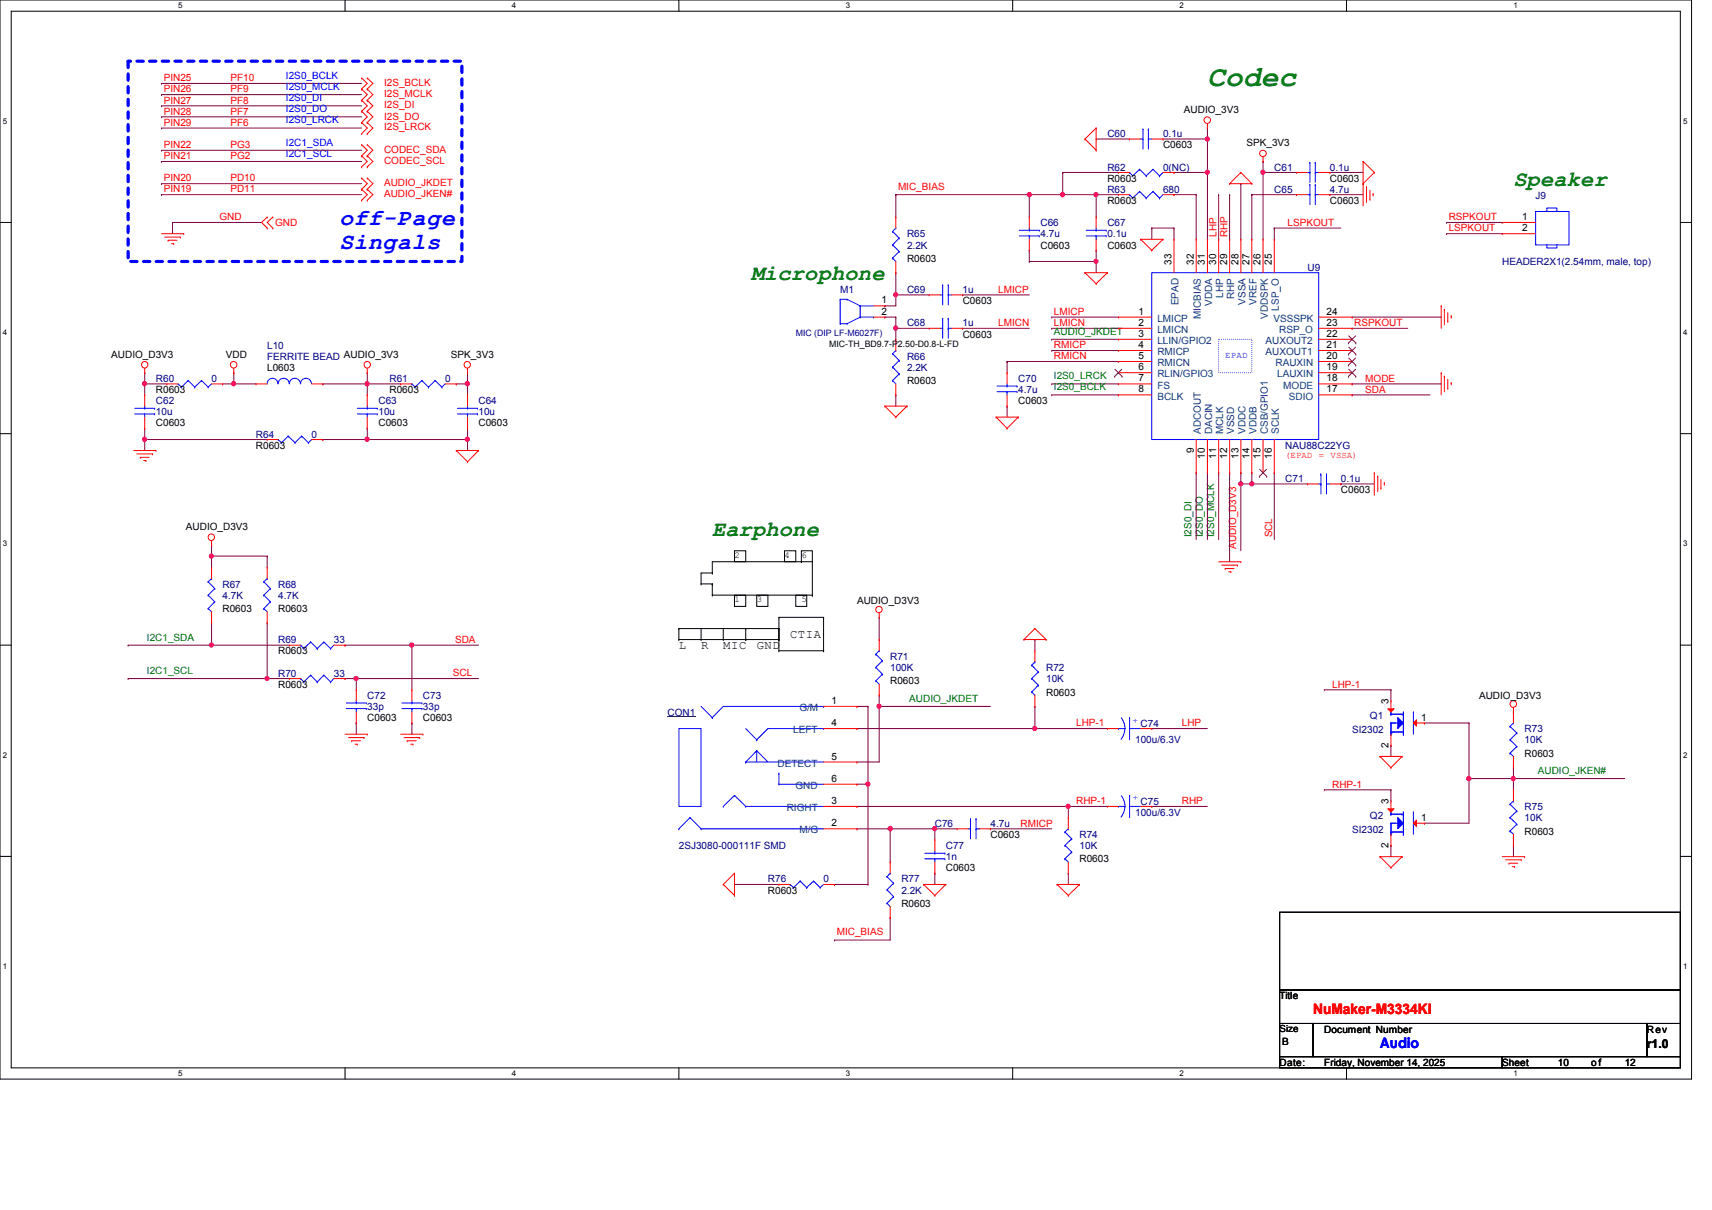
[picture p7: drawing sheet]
<svg xmlns="http://www.w3.org/2000/svg" width="297mm" height="210mm" viewBox="0 0 297 210" stroke-linecap="round" stroke-linejoin="round" font-family="sans-serif">
<defs><g id="words">
<text font-size="5.1" fill="#008000" x="209.5" y="14.9">Codec</text>
<g font-size="4" fill="#00f">
<text x="58.9" y="39.1">off-Page</text>
<text x="58.9" y="43.1">Singals</text>
</g>
<g font-size="3.8" fill="#008000">
<text x="262.6" y="32.2">Speaker</text>
<text x="130.3" y="48.6">Microphone</text>
<text x="123.6" y="93">Earphone</text>
</g>
<text font-size="2.5" fill="#f00" x="227.8" y="176.1">NuMaker-M3334KI</text>
<text font-size="2.5" fill="#00f" x="239.4" y="181.9">Audio</text>
<g font-size="2.1">
<text x="117.8" y="112.6">L</text>
<text x="121.6" y="112.6">R</text>
<text x="125.5" y="112.6">MIC</text>
<text x="131.3" y="112.6">GND</text>
<text x="137.1" y="110.7">CTIA</text>
<text x="285.7" y="181.9">r1.0</text>
</g>
<g font-size="1.7" fill="#f00">
<text x="28.4" y="14.1">PIN25</text>
<text x="28.4" y="16">PIN26</text>
<text x="28.4" y="18">PIN27</text>
<text x="40" y="14.1">PF10</text>
<text x="40" y="16">PF9</text>
<text x="40" y="18">PF8</text>
<text x="66.6" y="16.9">I2S_MCLK</text>
<text x="66.6" y="14.9">I2S_BCLK</text>
<text x="28.4" y="19.9">PIN28</text>
<text x="28.4" y="21.8">PIN29</text>
<text x="40" y="19.9">PF7</text>
<text x="40" y="21.8">PF6</text>
<text x="66.6" y="22.6">I2S_LRCK</text>
<text x="66.6" y="20.7">I2S_DO</text>
<text x="66.6" y="18.8">I2S_DI</text>
<text x="28.4" y="27.6">PIN21</text>
<text x="28.4" y="25.7">PIN22</text>
<text x="40" y="27.6">PG2</text>
<text x="40" y="25.7">PG3</text>
<text x="66.6" y="26.5">CODEC_SDA</text>
<text x="66.6" y="28.4">CODEC_SCL</text>
<text x="28.4" y="31.5">PIN20</text>
<text x="28.4" y="33.4">PIN19</text>
<text x="40" y="31.5">PD10</text>
<text x="40" y="33.4">PD11</text>
<text x="66.6" y="34.2">AUDIO_JKEN#</text>
<text x="66.6" y="32.3">AUDIO_JKDET</text>
<text x="155.8" y="33">MIC_BIAS</text>
<text x="38.1" y="38.2">GND</text>
<text x="47.7" y="39.3">GND</text>
<text x="211" y="41.1" transform="rotate(-90 211 41.1)">LHP</text>
<text x="212.9" y="41.1" transform="rotate(-90 212.9 41.1)">RHP</text>
<text x="223.4" y="39.2">LSPKOUT</text>
<text x="251.3" y="38.2">RSPKOUT</text>
<text x="251.3" y="40.2">LSPKOUT</text>
<text x="173.2" y="50.8">LMICP</text>
<text x="173.2" y="56.6">LMICN</text>
<text x="182.8" y="54.7">LMICP</text>
<text x="182.8" y="56.6">LMICN</text>
<text x="234.9" y="56.6">RSPKOUT</text>
<text x="182.8" y="60.5">RMICP</text>
<text x="182.8" y="62.4">RMICN</text>
<text x="236.9" y="68.2">SDA</text>
<text x="236.9" y="66.3">MODE</text>
<text x="214.5" y="95.2" transform="rotate(-90 214.5 95.2)">AUDIO_D3V3</text>
<text x="220.7" y="93.3" transform="rotate(-90 220.7 93.3)">SCL</text>
<text x="79" y="111.6">SDA</text>
<text x="78.6" y="117.4">SCL</text>
<text x="231.1" y="119.3">LHP-1</text>
<text x="186.7" y="126.1">LHP-1</text>
<text x="205" y="126.1">LHP</text>
<text x="231.1" y="136.7">RHP-1</text>
<text x="177" y="143.5">RMICP</text>
<text x="186.7" y="139.6">RHP-1</text>
<text x="205" y="139.6">RHP</text>
<text x="145.2" y="162.3">MIC_BIAS</text>
</g>
<g font-size="1.7" fill="#00f">
<text x="49.6" y="13.7">I2S0_BCLK</text>
<text x="49.6" y="15.6">I2S0_MCLK</text>
<text x="49.6" y="17.6">I2S0_DI</text>
<text x="49.6" y="19.5">I2S0_DO</text>
<text x="49.6" y="21.4">I2S0_LRCK</text>
<text x="49.6" y="27.2">I2C1_SCL</text>
<text x="49.6" y="25.3">I2C1_SDA</text>
</g>
<g font-size="1.7" fill="#000080">
<text x="192.1" y="23.8">C60</text>
<text x="201.8" y="23.8">0.1u</text>
<text x="192.1" y="29.6">R62</text>
<text x="201.8" y="29.6">0(NC)</text>
<text x="221.1" y="29.6">C61</text>
<text x="230.7" y="29.6">0.1u</text>
<text x="192.1" y="33.5">R63</text>
<text x="201.8" y="33.5">680</text>
<text x="221.1" y="33.5">C65</text>
<text x="230.7" y="33.5">4.7u</text>
<text x="266.4" y="34.5">J9</text>
<text x="157.4" y="41.2">R65</text>
<text x="180.5" y="39.3">C66</text>
<text x="180.5" y="41.2">4.7u</text>
<text x="192.1" y="39.3">C67</text>
<text x="192.1" y="41.2">0.1u</text>
<text x="157.4" y="43.1">2.2K</text>
<text x="226.8" y="47">U9</text>
<text x="260.6" y="46">HEADER2X1(2.54mm, male, top)</text>
<text x="145.8" y="50.8">M1</text>
<text x="157.4" y="50.8">C69</text>
<text x="167" y="50.8">1u</text>
<text x="157.4" y="56.6">C68</text>
<text x="167" y="56.6">1u</text>
<text x="46.4" y="60.5">L10</text>
<text x="46.4" y="62.4">FERRITE BEAD AUDIO_3V3</text>
<text x="157.4" y="62.4">R66</text>
<text x="157.4" y="64.3">2.2K</text>
<text x="27.1" y="66.3">R60</text>
<text x="27.1" y="70.1">C62</text>
<text x="36.7" y="66.3">0</text>
<text x="65.7" y="70.1">C63</text>
<text x="67.6" y="66.3">R61</text>
<text x="77.2" y="66.3">0</text>
<text x="83" y="70.1">C64</text>
<text x="176.7" y="66.3">C70</text>
<text x="176.7" y="68.2">4.7u</text>
<text x="27.1" y="72.1">10u</text>
<text x="44.4" y="75.9">R64</text>
<text x="54.1" y="75.9">0</text>
<text x="65.7" y="72.1">10u</text>
<text x="83" y="72.1">10u</text>
<text x="223" y="77.9">NAU88C22YG</text>
<text x="223" y="83.7">C71</text>
<text x="232.6" y="83.7">0.1u</text>
<text x="38.6" y="102">R67</text>
<text x="38.6" y="103.9">4.7K</text>
<text x="48.3" y="102">R68</text>
<text x="48.3" y="103.9">4.7K</text>
<text x="48.3" y="111.7">R69</text>
<text x="57.9" y="111.7">33</text>
<text x="48.3" y="117.4">R70</text>
<text x="57.9" y="117.4">33</text>
<text x="154.4" y="114.6">R71</text>
<text x="154.4" y="116.5">100K</text>
<text x="181.5" y="116.5">R72</text>
<text x="181.5" y="118.4">10K</text>
<text x="63.7" y="121.3">C72</text>
<text x="63.7" y="123.2">33p</text>
<text x="73.4" y="121.3">C73</text>
<text x="73.4" y="123.2">33p</text>
<text x="115.8" y="124.2">CON1</text>
<text x="237.7" y="124.8">Q1</text>
<text x="196.9" y="129">100u/6.3V</text>
<text x="197.9" y="126.2">C74</text>
<text x="234.6" y="127.3">SI2302</text>
<text x="264.5" y="127.1">R73</text>
<text x="264.5" y="129">10K</text>
<text x="162.2" y="143.5">C76</text>
<text x="171.8" y="143.5">4.7u</text>
<text x="196.9" y="141.6">100u/6.3V</text>
<text x="197.9" y="139.7">C75</text>
<text x="237.7" y="142.2">Q2</text>
<text x="264.5" y="140.6">R75</text>
<text x="264.5" y="142.5">10K</text>
<text x="117.8" y="147.4">2SJ3080-000111F SMD</text>
<text x="164.1" y="147.4">C77</text>
<text x="164.1" y="149.3">1n</text>
<text x="187.3" y="145.5">R74</text>
<text x="187.3" y="147.4">10K</text>
<text x="234.6" y="144.7">SI2302</text>
<text x="133.2" y="153.2">R76</text>
<text x="142.9" y="153.2">0</text>
<text x="156.4" y="153.2">R77</text>
<text x="156.4" y="155.1">2.2K</text>
</g>
<g font-size="1.7">
<text x="205.4" y="19.6">AUDIO_3V3</text>
<text x="201.8" y="25.7">C0603</text>
<text x="216.2" y="25.4">SPK_3V3</text>
<text x="192.1" y="31.5">R0603</text>
<text x="192.1" y="35.4">R0603</text>
<text x="230.7" y="31.5">C0603</text>
<text x="230.7" y="35.4">C0603</text>
<text x="264.1" y="38.2">1</text>
<text x="264.1" y="40.1">2</text>
<text x="157.4" y="45.5">R0603</text>
<text x="180.5" y="43.1">C0603</text>
<text x="192.1" y="43.1">C0603</text>
<text x="203.2" y="46" transform="rotate(-90 203.2 46)">33</text>
<text x="207.1" y="46" transform="rotate(-90 207.1 46)">32</text>
<text x="209" y="46" transform="rotate(-90 209 46)">31</text>
<text x="211" y="46" transform="rotate(-90 211 46)">30</text>
<text x="212.9" y="46" transform="rotate(-90 212.9 46)">29</text>
<text x="214.8" y="46" transform="rotate(-90 214.8 46)">28</text>
<text x="216.7" y="46" transform="rotate(-90 216.7 46)">27</text>
<text x="218.7" y="46" transform="rotate(-90 218.7 46)">26</text>
<text x="220.6" y="46" transform="rotate(-90 220.6 46)">25</text>
<text x="152.9" y="52.7">1</text>
<text x="167" y="52.8">C0603</text>
<text x="152.9" y="54.6">2</text>
<text x="167" y="58.6">C0603</text>
<text x="197.5" y="54.6">1</text>
<text x="197.5" y="56.6">2</text>
<text x="197.5" y="58.5">3</text>
<text x="230.1" y="58.5">22</text>
<text x="230.1" y="56.6">23</text>
<text x="230.1" y="54.6">24</text>
<text x="19.3" y="62.1">AUDIO_D3V3</text>
<text x="39.2" y="62.1">VDD</text>
<text x="46.4" y="64.3">L0603</text>
<text x="78.2" y="62.1">SPK_3V3</text>
<text x="197.5" y="60.4">4</text>
<text x="197.5" y="62.3">5</text>
<text x="197.5" y="64.3">6</text>
<text x="230.1" y="64.3">19</text>
<text x="230.1" y="62.3">20</text>
<text x="230.1" y="60.4">21</text>
<text x="27.1" y="68.2">R0603</text>
<text x="67.6" y="68.2">R0603</text>
<text x="157.4" y="66.7">R0603</text>
<text x="176.7" y="70.1">C0603</text>
<text x="197.5" y="66.2">7</text>
<text x="197.5" y="68.1">8</text>
<text x="230.1" y="68.1">17</text>
<text x="230.1" y="66.2">18</text>
<text x="27.1" y="74">C0603</text>
<text x="44.4" y="77.9">R0603</text>
<text x="65.7" y="74">C0603</text>
<text x="83" y="74">C0603</text>
<text x="207.1" y="78.6" transform="rotate(-90 207.1 78.6)">9</text>
<text x="209" y="79.6" transform="rotate(-90 209 79.6)">10</text>
<text x="211" y="79.6" transform="rotate(-90 211 79.6)">11</text>
<text x="212.9" y="79.6" transform="rotate(-90 212.9 79.6)">12</text>
<text x="214.8" y="79.6" transform="rotate(-90 214.8 79.6)">13</text>
<text x="216.7" y="79.6" transform="rotate(-90 216.7 79.6)">14</text>
<text x="218.7" y="79.6" transform="rotate(-90 218.7 79.6)">15</text>
<text x="220.6" y="79.6" transform="rotate(-90 220.6 79.6)">16</text>
<text x="232.6" y="85.6">C0603</text>
<text x="32.3" y="91.9">AUDIO_D3V3</text>
<text x="38.6" y="106.3">R0603</text>
<text x="48.3" y="106.3">R0603</text>
<text x="148.7" y="104.9">AUDIO_D3V3</text>
<text x="48.3" y="113.6">R0603</text>
<text x="48.3" y="119.4">R0603</text>
<text x="154.4" y="118.8">R0603</text>
<text x="63.7" y="125.2">C0603</text>
<text x="73.4" y="125.2">C0603</text>
<text x="144.2" y="122.2">1</text>
<text x="181.5" y="120.7">R0603</text>
<text x="240.9" y="122.2" transform="rotate(-90 240.9 122.2)">3</text>
<text x="246.5" y="125.1">1</text>
<text x="256.6" y="121.3">AUDIO_D3V3</text>
<text x="144.2" y="131.8">5</text>
<text x="144.2" y="126">4</text>
<text x="240.9" y="129.8" transform="rotate(-90 240.9 129.8)">2</text>
<text x="264.5" y="131.4">R0603</text>
<text x="144.2" y="135.7">6</text>
<text x="144.2" y="139.5">3</text>
<text x="144.2" y="143.4">2</text>
<text x="240.9" y="139.6" transform="rotate(-90 240.9 139.6)">3</text>
<text x="246.5" y="142.5">1</text>
<text x="171.8" y="145.5">C0603</text>
<text x="187.3" y="149.7">R0603</text>
<text x="240.9" y="147.1" transform="rotate(-90 240.9 147.1)">2</text>
<text x="264.5" y="144.9">R0603</text>
<text x="133.2" y="155.1">R0603</text>
<text x="164.1" y="151.2">C0603</text>
<text x="156.4" y="157.4">R0603</text>
<text x="222" y="173.4">Title</text>
<text x="222" y="179.2">Size</text>
<text x="229.7" y="179.2">Document Number</text>
<text x="285.7" y="179.2">Rev</text>
<text x="222" y="185">Date:</text>
<text x="222.4" y="181.4">B</text>
<text x="229.7" y="185">Friday, November 14, 2025</text>
<text x="260.6" y="185">Sheet</text>
<text x="270.3" y="185">10</text>
<text x="276.1" y="185">of</text>
<text x="281.9" y="185">12</text>
</g>
<g font-size="1.7" fill="#004080">
<text x="204.5" y="53" transform="rotate(-90 204.5 53)">EPAD</text>
<text x="210.3" y="53" transform="rotate(-90 210.3 53)">VDDA</text>
<text x="212.2" y="51.6" transform="rotate(-90 212.2 51.6)">LHP</text>
<text x="214.1" y="51.9" transform="rotate(-90 214.1 51.9)">RHP</text>
<text x="216.1" y="52.9" transform="rotate(-90 216.1 52.9)">VSSA</text>
<text x="218" y="52.9" transform="rotate(-90 218 52.9)">VREF</text>
<text x="221.9" y="53.9" transform="rotate(-90 221.9 53.9)">LSP_O</text>
<text x="200.8" y="55.8">LMICP</text>
<text x="200.8" y="57.8">LMICN</text>
<text x="200.8" y="59.7">LLIN/GPIO2</text>
<text x="208.3" y="55.3" transform="rotate(-90 208.3 55.3)">MICBIAS</text>
<text x="219.5" y="59.7">AUXOUT2</text>
<text x="219.9" y="55.3" transform="rotate(-90 219.9 55.3)">VDDSPK</text>
<text x="220.9" y="55.8">VSSSPK</text>
<text x="221.9" y="57.8">RSP_O</text>
<text x="200.8" y="61.6">RMICP</text>
<text x="200.8" y="63.5">RMICN</text>
<text x="200.8" y="65.5">RLIN/GPIO3</text>
<text x="219.5" y="61.6">AUXOUT1</text>
<text x="221.3" y="63.5">RAUXIN</text>
<text x="221.6" y="65.5">LAUXIN</text>
<text x="200.8" y="67.4">FS</text>
<text x="200.8" y="69.3">BCLK</text>
<text x="222.6" y="67.4">MODE</text>
<text x="223.6" y="69.3">SDIO</text>
<text x="208.3" y="75.3" transform="rotate(-90 208.3 75.3)">ADCOUT</text>
<text x="210.3" y="75.3" transform="rotate(-90 210.3 75.3)">DACIN</text>
<text x="212.2" y="75.3" transform="rotate(-90 212.2 75.3)">MCLK</text>
<text x="214.1" y="75.3" transform="rotate(-90 214.1 75.3)">VSSD</text>
<text x="216.1" y="75.3" transform="rotate(-90 216.1 75.3)">VDDC</text>
<text x="218" y="75.3" transform="rotate(-90 218 75.3)">VDDB</text>
<text x="219.9" y="75.3" transform="rotate(-90 219.9 75.3)">CSB/GPIO1</text>
<text x="221.9" y="75.3" transform="rotate(-90 221.9 75.3)">SCLK</text>
<text x="138.7" y="123.4">G/M</text>
<text x="137.6" y="127.3">LEFT</text>
<text x="134.9" y="133.1">DETECT</text>
<text x="138" y="136.9">GND</text>
<text x="136.5" y="140.8">RIGHT</text>
<text x="138.7" y="144.7">M/G</text>
</g>
<g font-size="1.7" fill="#008000">
<text x="182.8" y="58.1">AUDIO_JKDET</text>
<text x="182.8" y="65.8">I2S0_LRCK</text>
<text x="182.8" y="67.7">I2S0_BCLK</text>
<text x="206.7" y="93.3" transform="rotate(-90 206.7 93.3)">I2S0_DI</text>
<text x="208.7" y="93.3" transform="rotate(-90 208.7 93.3)">I2S0_DO</text>
<text x="210.6" y="93.3" transform="rotate(-90 210.6 93.3)">I2S0_MCLK</text>
<text x="25.5" y="111.2">I2C1_SDA</text>
<text x="25.5" y="117">I2C1_SCL</text>
<text x="157.7" y="121.8">AUDIO_JKDET</text>
<text x="266.8" y="134.3">AUDIO_JKEN#</text>
</g>
<g font-size="1.6" fill="#00f">
<text x="212.6" y="62.1">EPAD</text>
<text x="196.5" y="124.5" transform="rotate(90 196.5 124.5)">+</text>
<text x="196.5" y="138" transform="rotate(90 196.5 138)">+</text>
</g>
<g font-size="1.6" fill="#f00">
<text x="223" y="79.4">(EPAD</text>
<text x="228.8" y="79.4">=</text>
<text x="230.8" y="79.4">VSSA)</text>
</g>
<g font-size="1.6">
<text x="127.4" y="96.8">2</text>
<text x="136.1" y="96.8">4</text>
<text x="139" y="96.8">6</text>
<text x="127.4" y="104.5">1</text>
<text x="131.3" y="104.5">3</text>
<text x="139" y="104.5">5</text>
</g>
<text font-size="1.5" fill="#000080" x="138" y="58.4">MIC (DIP LF-M6027F)</text>
<text font-size="1.5" x="143.8" y="60.3">MIC-TH_BD9.7-P2.50-D0.8-L-FD</text>
<g font-size="1.4">
<text x="30.9" y="1.4">5</text>
<text x="88.8" y="1.4">4</text>
<text x="146.7" y="1.4">3</text>
<text x="204.6" y="1.4">2</text>
<text x="262.6" y="1.4">1</text>
<text x=".5" y="21.5">5</text>
<text x="292" y="21.5">5</text>
<text x=".5" y="58.2">4</text>
<text x="292" y="58.2">4</text>
<text x=".5" y="94.8">3</text>
<text x="292" y="94.8">3</text>
<text x=".5" y="131.5">2</text>
<text x="292" y="131.5">2</text>
<text x=".5" y="168.2">1</text>
<text x="292" y="168.2">1</text>
<text x="30.9" y="186.8">5</text>
<text x="88.8" y="186.8">4</text>
<text x="146.7" y="186.8">3</text>
<text x="204.6" y="186.8">2</text>
<text x="262.6" y="186.8">1</text>
</g>
</g></defs>
<path d="M0 0h293.5v187.3h-293.5zM1.9 1.9h289.6v183.4h-289.6z" fill="none" stroke="#000" stroke-width=".17"/>
<g fill="#fff">
<path d="M30.9 .2h.8v1.5h-.8z"/>
<path d="M30.9 185.5h.8v1.6h-.8z"/>
</g>
<path d="M59.9 0v1.9M59.9 185.3v2" fill="none" stroke="#000" stroke-width=".17"/>
<g fill="#fff">
<path d="M88.8 .2h.8v1.5h-.8z"/>
<path d="M88.8 185.5h.8v1.6h-.8z"/>
</g>
<path d="M117.8 0v1.9M117.8 185.3v2" fill="none" stroke="#000" stroke-width=".17"/>
<g fill="#fff">
<path d="M146.7 .2h.8v1.5h-.8z"/>
<path d="M146.7 185.5h.8v1.6h-.8z"/>
</g>
<path d="M175.7 0v1.9M175.7 185.3v2" fill="none" stroke="#000" stroke-width=".17"/>
<g fill="#fff">
<path d="M204.6 .2h.8v1.5h-.8z"/>
<path d="M204.6 185.5h.8v1.6h-.8z"/>
</g>
<path d="M233.6 0v1.9M233.6 185.3v2" fill="none" stroke="#000" stroke-width=".17"/>
<g fill="#fff">
<path d="M262.6 .2h.7v1.5h-.7z"/>
<path d="M262.6 185.5h.7v1.6h-.7z"/>
<path d="M.5 20.3h.8v1.5h-.8z"/>
<path d="M292 20.3h.8v1.5h-.8z"/>
<path d="M.5 56.9h.8v1.6h-.8z"/>
<path d="M292 56.9h.8v1.6h-.8z"/>
</g>
<path d="M0 38.6h1.9M291.5 38.6h2" fill="none" stroke="#000" stroke-width=".17"/>
<g fill="#fff">
<path d="M.5 93.6h.8v1.5h-.8z"/>
<path d="M292 93.6h.8v1.5h-.8z"/>
</g>
<path d="M0 75.3h1.9M291.5 75.3h2" fill="none" stroke="#000" stroke-width=".17"/>
<g fill="#fff">
<path d="M.5 130.3h.8v1.5h-.8z"/>
<path d="M292 130.3h.8v1.5h-.8z"/>
</g>
<path d="M0 112h1.9M291.5 112h2" fill="none" stroke="#000" stroke-width=".17"/>
<g fill="#fff">
<path d="M.5 167h.8v1.5h-.8z"/>
<path d="M292 167h.8v1.5h-.8z"/>
</g>
<g fill="none" stroke="#000" stroke-width=".17">
<path d="M123.6 99.4h.1M123.6 99.4h-2v1.9M127.4 95.6h2v1.9h-2zM136.1 95.6h1.9v1.9h-1.9zM139 95.6h1.9v1.9h-1.9zM139 97.5h.1M139 97.5h-15.4v1.9M140.9 97.5v5.8M117.8 109.1h.1M117.8 111h.1M117.8 109.1h17.3M117.8 109.1v1.9"/>
<path d="M117.8 111h17.3M121.6 111h.1M121.6 101.3h.1M121.6 101.3h2M121.6 109.1v1.9M123.6 101.3h.1M123.6 103.3h.1M123.6 103.3h17.3M123.6 101.3v2M125.5 111h.1M125.5 109.1v1.9M127.4 103.3h2v1.9h-2z"/>
<path d="M129.4 111h.1M129.4 109.1h.1M129.4 109.1v1.9M131.3 103.3h1.9v1.9h-1.9zM135.1 109.1h.1M135.1 111h.1M135.1 112.9h.1M135.1 107.1h.1M135.1 107.1v5.8M135.1 107.1h7.8M135.1 112.9h7.8M138 103.3h2v1.9h-2z"/>
<path d="M140.9 103.3h.1M142.9 107.1h.1M142.9 112.9h.1M142.9 107.1v5.8M0 148.6h1.9M291.5 148.6h2"/>
</g>
<path d="M22.2 10.6h57.9v34.8h-57.9z" fill="none" stroke="#00f" stroke-width=".55" stroke-dasharray="1.1 1.1"/>
<path d="M201.8 24.1h.1M201.8 24.1h7.7M209.5 29.9h.1M209.5 24.1h.1M209.5 24.1v17.4" fill="none" stroke="#800040" stroke-width=".17"/>
<circle cx="209.4" cy="29.9" r=".37" fill="#f0f"/>
<circle cx="209.4" cy="29.9" r=".37" fill="none" stroke="#f0f" stroke-width=".17"/>
<circle cx="209.4" cy="24.1" r=".38" fill="#f0f"/>
<circle cx="209.4" cy="24.1" r=".38" fill="none" stroke="#f0f" stroke-width=".17"/>
<path d="M190.2 24.1h.1M190.2 24.1h5.8M215.3 84h.1M215.3 84h1.9M215.3 84v11.6" fill="none" stroke="#800040" stroke-width=".17"/>
<circle cx="215.2" cy="84" r=".37" fill="#f0f"/>
<circle cx="215.2" cy="84" r=".37" fill="none" stroke="#f0f" stroke-width=".17"/>
<path d="M217.2 84h.1M217.2 84h9.6" fill="none" stroke="#800040" stroke-width=".17"/>
<circle cx="217.2" cy="84" r=".37" fill="#f0f"/>
<circle cx="217.2" cy="84" r=".37" fill="none" stroke="#f0f" stroke-width=".17"/>
<path d="M219.1 29.9h.1M219.1 29.9v11.6M219.1 29.9h5.8M221.1 39.6h.1M221.1 39.6h11.5M221.1 39.6v1.9M232.6 84h.1M232.6 84h5.8" fill="none" stroke="#800040" stroke-width=".17"/>
<circle cx="219.1" cy="29.9" r=".37" fill="#f0f"/>
<circle cx="219.1" cy="29.9" r=".37" fill="none" stroke="#f0f" stroke-width=".17"/>
<g fill="none" stroke="#800040" stroke-width=".17">
<path d="M217.2 33.8h.1M217.2 33.8h7.7M217.2 33.8v7.7M230.7 29.9h.1M230.7 33.8h.1M230.7 29.9h5.8M230.7 33.8h5.8M178.6 43.4h.1M178.6 45.4h.1M178.6 43.4v2M178.6 45.4h11.6M190.2 45.4h.1"/>
<path d="M190.2 45.4v1.9M152.5 107.1h.1M152.5 107.1v3.9M154.4 159.3h.1M154.4 159.3v3.9M171.8 143.8h.1M171.8 143.8h10.7"/>
</g>
<circle cx="190.1" cy="45.4" r=".37" fill="#f0f"/>
<circle cx="190.1" cy="45.4" r=".37" fill="none" stroke="#f0f" stroke-width=".17"/>
<path d="M190.2 43.4h.1M190.2 43.4v2M182.5 60.8h.1M182.5 60.8h11.5M179.5 126.4h.1M179.5 126.4h12.6" fill="none" stroke="#800040" stroke-width=".17"/>
<circle cx="179.5" cy="126.4" r=".37" fill="#f0f"/>
<circle cx="179.5" cy="126.4" r=".37" fill="none" stroke="#f0f" stroke-width=".17"/>
<path d="M178.6 33.8h.1M178.6 33.8v3.9M185.3 140h.1M185.3 140h6.8" fill="none" stroke="#800040" stroke-width=".17"/>
<circle cx="178.6" cy="33.8" r=".38" fill="#f0f"/>
<circle cx="178.6" cy="33.8" r=".38" fill="none" stroke="#f0f" stroke-width=".17"/>
<path d="M155.4 57h.1M155.4 57h5.8M182.5 55h.1M182.5 55h11.5M234.6 57h.1M234.6 57h9.6M174.7 62.7h.1M174.7 62.7h19.3M234.6 68.5h.1M234.6 68.5h13.5" fill="none" stroke="#800040" stroke-width=".17"/>
<circle cx="155.4" cy="56.9" r=".38" fill="#f0f"/>
<circle cx="155.4" cy="56.9" r=".38" fill="none" stroke="#f0f" stroke-width=".17"/>
<g fill="none" stroke="#800040" stroke-width=".17">
<path d="M178.6 33.8h.1M178.6 33.8h5.8M190.2 33.8h.1M190.2 33.8v3.9M190.2 33.8h3.8M199.8 39.6h.1M199.8 39.6h3.9M199.8 39.6v1.9M203.7 39.6h.1M203.7 33.8h.1M203.7 39.6v1.9M203.7 33.8h3.8"/>
<path d="M207.5 33.8h.1M207.5 33.8v7.7M209.5 22.2h.1M209.5 22.2v1.9M219.1 28h.1M219.1 28v1.9M251 38.6h.1M251 38.6h9.6M153.5 53.1h.1M153.5 55h.1M153.5 55h1.9M155.4 51.2h.1"/>
<path d="M155.4 55h.1M155.4 47.3h.1M155.4 51.2h5.8M155.4 47.3v5.8h-1.9M155.4 55v2M167 51.2h.1M167 57h.1M167 51.2h11.6M167 57h11.6M182.5 57h.1M182.5 57h11.5M234.6 55h.1"/>
<path d="M234.6 55h15.4M251 40.6h.1M251 40.6h9.6M155.4 68.5h.1M155.4 68.5v2M182.5 66.6h.1M182.5 68.5h.1M182.5 66.6h11.5M182.5 68.5h11.5M234.6 66.6h.1M234.6 66.6h15.4M211.4 82h.1"/>
<path d="M211.4 82v11.6M213.3 82h.1M213.3 82v15.5M215.3 82h.1M215.3 82v2M217.2 82h.1M217.2 82v2M221.1 82h.1M221.1 82v11.6"/>
</g>
<circle cx="155.4" cy="51.2" r=".37" fill="#f0f"/>
<circle cx="155.4" cy="51.2" r=".37" fill="none" stroke="#f0f" stroke-width=".17"/>
<g fill="none" stroke="#800040" stroke-width=".17">
<path d="M155.4 33.8h.1M155.4 33.8h23.2M155.4 33.8v3.9M211.4 33.8h.1M211.4 33.8v7.7M213.3 33.8h.1M213.3 33.8v7.7M215.3 31.9h.1M215.3 31.9v9.6M182.5 58.9h.1M182.5 58.9h11.5M207.5 82h.1"/>
<path d="M207.5 82v11.6M209.5 82h.1M209.5 82v11.6M148.7 126.4h.1M148.7 126.4h30.8M154.4 143.8h.1M154.4 143.8h7.8"/>
</g>
<circle cx="162.1" cy="143.8" r=".38" fill="#f0f"/>
<circle cx="162.1" cy="143.8" r=".38" fill="none" stroke="#f0f" stroke-width=".17"/>
<circle cx="154.4" cy="143.8" r=".38" fill="#f0f"/>
<circle cx="154.4" cy="143.8" r=".38" fill="none" stroke="#f0f" stroke-width=".17"/>
<path d="M148.7 140h.1M148.7 140h36.6" fill="none" stroke="#800040" stroke-width=".17"/>
<circle cx="185.3" cy="139.9" r=".38" fill="#f0f"/>
<circle cx="185.3" cy="139.9" r=".38" fill="none" stroke="#f0f" stroke-width=".17"/>
<path d="M150.6 136.1v17.4M152.5 122.6h.1M152.5 122.6v9.6M152.5 122.6h19.3M150.6 153.5h.1" fill="none" stroke="#800040" stroke-width=".17"/>
<circle cx="150.5" cy="136.1" r=".37" fill="#f0f"/>
<circle cx="150.5" cy="136.1" r=".37" fill="none" stroke="#f0f" stroke-width=".17"/>
<path d="M152.5 120.6h.1M152.5 120.6v2M148.7 143.8h.1M148.7 143.8h5.7" fill="none" stroke="#800040" stroke-width=".17"/>
<circle cx="152.5" cy="122.6" r=".37" fill="#f0f"/>
<circle cx="152.5" cy="122.6" r=".37" fill="none" stroke="#f0f" stroke-width=".17"/>
<g fill="none" stroke="#800040" stroke-width=".17">
<path d="M28 14.5h.1M28 16.4h.1M28 18.4h.1M28 14.5h34.7M28 16.4h34.7M28 18.4h34.7M28 20.3h.1M28 22.2h.1M28 31.9h.1M28 33.8h.1M28 28h.1M28 26.1h.1"/>
<path d="M28 20.3h34.7M28 22.2h34.7M28 31.9h34.7M28 33.8h34.7M28 28h34.7M28 26.1h34.7M184.4 29.9h.1M184.4 33.8h.1M184.4 29.9h9.6M184.4 29.9v3.9M184.4 33.8h5.8M203.7 29.9h.1"/>
<path d="M203.7 29.9h5.8M155.4 57h.1M155.4 57v1.9M174.7 62.7h.1M174.7 70.5h.1M174.7 62.7v2M174.7 70.5v1.9M179.5 111h.1M179.5 111v1.9M148.7 132.2h.1M148.7 136.1h.1M148.7 122.6h.1"/>
<path d="M148.7 132.2h3.8M148.7 122.6h1.9M150.6 122.6h.1M150.6 122.6v13.5h-1.9M179.5 122.6h.1M179.5 122.6v3.8M185.3 140h.1M185.3 140v1.9M199.8 126.4h.1M199.8 140h.1M199.8 126.4h9.7M199.8 140h9.7"/>
<path d="M127.4 153.5h.1M127.4 153.5h7.7M144.8 153.5h.1M144.8 153.5h5.8M154.4 143.8h.1M154.4 143.8v5.8M162.2 143.8h.1M162.2 151.6h.1M162.2 143.8v2M162.2 151.6v1.9M162.2 143.8h3.8M185.3 151.6h.1"/>
<path d="M185.3 151.6v1.9M144.8 163.2h.1M144.8 163.2h9.6"/>
</g>
<circle cx="190.1" cy="33.8" r=".38" fill="#f0f"/>
<circle cx="190.1" cy="33.8" r=".38" fill="none" stroke="#f0f" stroke-width=".17"/>
<circle cx="184.3" cy="33.8" r=".38" fill="#f0f"/>
<circle cx="184.3" cy="33.8" r=".38" fill="none" stroke="#f0f" stroke-width=".17"/>
<path d="M29.9 38.6h.1M29.9 38.6v2M29.9 38.6h15.5M25.1 76.3h.1M25.1 76.3h21.3M56 76.3h.1M56 76.3h7.7M46.4 96.5h.1M46.4 96.5v2" fill="none" stroke="#800040" stroke-width=".17"/>
<circle cx="25.1" cy="76.2" r=".38" fill="#f0f"/>
<circle cx="25.1" cy="76.2" r=".38" fill="none" stroke="#f0f" stroke-width=".17"/>
<path d="M25.1 64.7h.1M25.1 66.6h.1M25.1 66.6h3.9M25.1 64.7v1.9M63.7 66.6h.1M63.7 66.6h5.8" fill="none" stroke="#800040" stroke-width=".17"/>
<circle cx="25.1" cy="66.6" r=".38" fill="#f0f"/>
<circle cx="25.1" cy="66.6" r=".38" fill="none" stroke="#f0f" stroke-width=".17"/>
<path d="M25.1 74.3h.1M25.1 66.6h.1M25.1 66.6v1.9M25.1 74.3v2M38.6 66.6h.1M38.6 66.6h2M63.7 64.7h.1M63.7 76.3h.1M63.7 64.7v1.9M63.7 76.3h17.4" fill="none" stroke="#800040" stroke-width=".17"/>
<circle cx="81.1" cy="76.2" r=".38" fill="#f0f"/>
<circle cx="81.1" cy="76.2" r=".38" fill="none" stroke="#f0f" stroke-width=".17"/>
<circle cx="63.7" cy="76.2" r=".38" fill="#f0f"/>
<circle cx="63.7" cy="76.2" r=".38" fill="none" stroke="#f0f" stroke-width=".17"/>
<path d="M36.7 96.5h.1M36.7 94.6h.1M36.7 96.5h9.7M36.7 94.6v1.9M46.4 117.8h.1M46.4 117.8h3.8" fill="none" stroke="#800040" stroke-width=".17"/>
<circle cx="36.7" cy="96.5" r=".38" fill="#f0f"/>
<circle cx="36.7" cy="96.5" r=".38" fill="none" stroke="#f0f" stroke-width=".17"/>
<path d="M63.7 66.6h.1M63.7 66.6v1.9M36.7 96.5h.1M36.7 96.5v2" fill="none" stroke="#800040" stroke-width=".17"/>
<circle cx="63.7" cy="66.6" r=".38" fill="#f0f"/>
<circle cx="63.7" cy="66.6" r=".38" fill="none" stroke="#f0f" stroke-width=".17"/>
<path d="M79.2 66.6h.1M81.1 64.7h.1M81.1 64.7v1.9h-1.9" fill="none" stroke="#800040" stroke-width=".17"/>
<circle cx="81.1" cy="66.6" r=".38" fill="#f0f"/>
<circle cx="81.1" cy="66.6" r=".38" fill="none" stroke="#f0f" stroke-width=".17"/>
<path d="M63.7 74.3h.1M63.7 74.3v2M81.1 74.3h.1M81.1 66.6h.1M81.1 66.6v1.9M81.1 74.3v2M36.7 112h.1M36.7 112h13.5M59.9 112h.1M59.9 112h11.6M71.5 112h.1M71.5 112v7.7" fill="none" stroke="#800040" stroke-width=".17"/>
<circle cx="36.7" cy="111.9" r=".37" fill="#f0f"/>
<circle cx="36.7" cy="111.9" r=".37" fill="none" stroke="#f0f" stroke-width=".17"/>
<path d="M61.8 117.8h.1M61.8 117.8h21.2" fill="none" stroke="#800040" stroke-width=".17"/>
<circle cx="61.8" cy="117.7" r=".37" fill="#f0f"/>
<circle cx="61.8" cy="117.7" r=".37" fill="none" stroke="#f0f" stroke-width=".17"/>
<path d="M71.5 112h.1M71.5 112h11.5" fill="none" stroke="#800040" stroke-width=".17"/>
<circle cx="71.4" cy="111.9" r=".37" fill="#f0f"/>
<circle cx="71.4" cy="111.9" r=".37" fill="none" stroke="#f0f" stroke-width=".17"/>
<g fill="none" stroke="#800040" stroke-width=".17">
<path d="M25.1 76.3h.1M25.1 76.3v1.9M40.6 66.6h.1M40.6 66.6h3.8M56 66.6h.1M56 66.6h7.7M81.1 76.3h.1M81.1 76.3v1.9M36.7 108.1h.1M36.7 108.1v3.9M46.4 108.1h.1M46.4 108.1v9.7"/>
<path d="M59.9 117.8h.1M59.9 117.8h1.9M61.8 117.8h.1M61.8 117.8v1.9M61.8 125.5h.1M61.8 125.5v1.9M71.5 125.5h.1M71.5 125.5v1.9"/>
</g>
<circle cx="40.5" cy="66.6" r=".38" fill="#f0f"/>
<circle cx="40.5" cy="66.6" r=".38" fill="none" stroke="#f0f" stroke-width=".17"/>
<path d="M40.6 64.7h.1M40.6 64.7v1.9M22.2 112h.1M22.2 117.8h.1M22.2 112h14.5M22.2 117.8h24.2" fill="none" stroke="#800040" stroke-width=".17"/>
<circle cx="46.3" cy="117.7" r=".37" fill="#f0f"/>
<circle cx="46.3" cy="117.7" r=".37" fill="none" stroke="#f0f" stroke-width=".17"/>
<path d="M254.8 125.5h.1M254.8 135.1h.1M254.8 125.5v9.6M254.8 135.1h7.8M262.6 135.1h.1M262.6 133.2h.1M262.6 133.2v3.9" fill="none" stroke="#800040" stroke-width=".17"/>
<circle cx="262.5" cy="135.1" r=".38" fill="#f0f"/>
<circle cx="262.5" cy="135.1" r=".38" fill="none" stroke="#f0f" stroke-width=".17"/>
<path d="M241.3 119.7h.1M241.3 119.7v1.9M241.3 129.4h.1M241.3 129.4v1.9M254.8 135.1h.1M254.8 135.1v7.8h-7.7M241.3 146.7h.1M241.3 146.7v2M247.1 142.9h.1" fill="none" stroke="#800040" stroke-width=".17"/>
<circle cx="254.8" cy="135.1" r=".38" fill="#f0f"/>
<circle cx="254.8" cy="135.1" r=".38" fill="none" stroke="#f0f" stroke-width=".17"/>
<path d="M229.7 119.7h.1M229.7 119.7h11.6M229.7 137.1h.1M229.7 137.1h11.6M241.3 137.1h.1M241.3 137.1v1.9M247.1 125.5h.1M247.1 125.5h7.7M262.6 135.1h.1M262.6 135.1h19.3M262.6 146.7h.1M262.6 146.7v2" fill="none" stroke="#800040" stroke-width=".17"/>
<g fill="none" stroke="#f00" stroke-width=".17">
<path d="M62.7 19.3h.1M62.7 17.4h.1M62.7 15.5h.1M62.7 13.5h.1M62.7 19.3l1 1-1 1M62.7 17.4l1 1-1 .9M62.7 15.5l1 .9-1 1M62.7 13.5l1 1-1 1M63.7 19.3h.1M63.7 17.4h.1M63.7 15.5h.1M63.7 13.5h.1"/>
<path d="M63.7 19.3l1 1-1 1M63.7 17.4l1 1-1 .9M63.7 15.5l1 .9-1 1M63.7 13.5l1 1-1 1M46.4 37.7h.1M46.4 39.6h.1M46.4 37.7l-1 .9 1 1M47.3 39.6h.1M47.3 37.7h.1M47.3 37.7l-.9 .9 .9 1M62.7 23.2h.1M62.7 21.3h.1"/>
<path d="M62.7 34.8h.1M62.7 32.9h.1M62.7 30.9h.1M62.7 27.1h.1M62.7 25.1h.1M62.7 29h.1M62.7 21.3l1 .9-1 1M62.7 32.9l1 .9-1 1M62.7 30.9l1 1-1 1M62.7 25.1l1 1-1 1M62.7 27.1l1 .9-1 1M63.7 23.2h.1"/>
<path d="M63.7 21.3h.1M63.7 34.8h.1M63.7 32.9h.1M63.7 30.9h.1M63.7 27.1h.1M63.7 25.1h.1M63.7 29h.1M63.7 21.3l1 .9-1 1M63.7 32.9l1 .9-1 1M63.7 30.9l1 1-1 1M63.7 25.1l1 1-1 1M63.7 27.1l1 .9-1 1"/>
<path d="M155.4 37.7h.1M155.4 37.7v1.9M178.6 37.7h.1M178.6 37.7v1.9M188.2 24.1h.1M188.2 24.1l2 2M190.2 22.2h.1M190.2 26.1h.1M190.2 37.7h.1M190.2 22.2v3.9M190.2 37.7v1.9M190.2 22.2l-2 1.9"/>
<path d="M194 29.9h.1M194 29.9h2M196 24.1h.1M196 24.1h1.9M199.8 24.1h2M201.8 24.1h.1M201.8 29.9h1.9M203.7 29.9h.1M209.5 22.2h.1M209.5 21.5v.7M213.3 31.9h.1M213.3 31.9h3.9"/>
<path d="M215.3 29.9h.1M215.3 29.9l1.9 2M215.3 29.9l-2 2M217.2 31.9h.1M219.1 28h.1M219.1 27.2v.8M224.9 29.9h.1M224.9 33.8h.1M224.9 29.9h1.9M224.9 33.8h1.9M228.8 29.9h1.9M228.8 33.8h1.9"/>
<path d="M230.7 29.9h.1M230.7 33.8h.1M236.5 31.9h.1M236.5 28h.1M236.5 28v7.7M236.5 28l1.9 1.9M237.1 32.4h.1M237.1 32.4v2.7M237.7 34.6h.1M237.7 33v1.6M238.2 33.6h.1M238.2 33.6v.4"/>
<path d="M238.4 29.9h.1M238.4 29.9l-1.9 2M28 40.6h3.9M28.6 41.1h2.7M29.2 41.7h.1M29.2 41.7h1.5M29.8 42.3h.3M30.1 42.3h.1M31.3 41.1h.1M31.9 40.6h.1M155.4 58.9h.1M155.4 47.3h.1"/>
<path d="M155.4 45.4v1.9M155.4 58.9v1.9M161.2 51.2h.1M161.2 51.2h2M165.1 51.2h1.9M167 51.2h.1M178.6 43.4h.1M178.6 41.5v1.9M188.2 47.3h.1M188.2 47.3h3.9M188.2 47.3l2 1.9M190.2 49.2h.1"/>
<path d="M190.2 43.4h.1M190.2 41.5v1.9M192.1 47.3h.1M192.1 47.3l-1.9 1.9M194 55h.1M194 57h.1M194 58.9h.1M194 55h5.8M194 57h5.8M194 58.9h5.8M197.9 41.5h.1M197.9 41.5h3.9"/>
<path d="M197.9 41.5l1.9 1.9M199.8 43.4h.1M201.8 41.5h.1M201.8 41.5l-2 1.9M203.7 41.5h.1M203.7 41.5v5.8M207.5 41.5h.1M207.5 41.5v5.8M209.5 41.5h.1M209.5 41.5v5.8M211.4 41.5h.1M211.4 41.5v5.8"/>
<path d="M213.3 41.5h.1M213.3 41.5v5.8M215.3 41.5h.1M215.3 41.5v5.8M217.2 41.5h.1M217.2 41.5v5.8M219.1 41.5h.1M219.1 41.5v5.8M221.1 41.5h.1M221.1 41.5v5.8M228.8 55h5.8M228.8 57h5.8"/>
<path d="M228.8 58.9h5.8M234.6 58.9h.1M234.6 57h.1M234.6 55h.1M250 53.1h.1M250 53.1v3.9M250.6 53.7h.1M250.6 53.7v2.7M251.2 55.8h.1M251.2 54.3v1.5M251.8 54.8h.1M251.8 54.8v.4"/>
<path d="M23.2 78.2h3.9M23.7 78.8h2.8M24.3 79.4h.1M24.3 79.4h1.6M24.9 79.9h.4M25.1 64.7h.1M25.1 68.5h.1M25.1 74.3h.1M25.1 63.9v.8M25.1 68.5v2M25.1 72.4v1.9M25.3 79.9h.1"/>
<path d="M26.5 78.8h.1M27.1 78.2h.1M29 66.6h.1M29 66.6h1.9M36.7 66.6h1.9M38.6 66.6h.1M40.6 64.7h.1M40.6 63.9v.8M44.4 66.6h.1M44.4 66.6h2M46.4 76.3h.1M46.4 76.3h1.9"/>
<path d="M54.1 66.6h1.9M54.1 76.3h1.9M56 76.3h.1M56 66.6h.1M63.7 64.7h.1M63.7 63.9v.8M79.2 78.2h.1M79.2 78.2h3.8M79.2 78.2l1.9 1.9M81.1 64.7h.1M81.1 68.5h.1M81.1 74.3h.1"/>
<path d="M81.1 63.9v.8M81.1 68.5v2M81.1 72.4v1.9M83 78.2h.1M83 78.2l-1.9 1.9M153.5 70.5h.1M153.5 70.5h3.9M153.5 70.5l1.9 1.9M155.4 72.4h.1M155.4 68.5h.1M155.4 66.6v1.9M157.4 70.5h.1"/>
<path d="M157.4 70.5l-2 1.9M172.8 72.4h.1M172.8 72.4h3.9M172.8 72.4l1.9 1.9M174.7 74.3h.1M174.7 64.7h.1M174.7 70.5h.1M174.7 64.7v1.9M174.7 68.5v2M176.7 72.4h.1M176.7 72.4l-2 1.9M194 60.8h.1"/>
<path d="M194 62.7h.1M194 64.7h.1M194 66.6h.1M194 68.5h.1M194 66.6h5.8M194 60.8h5.8M194 62.7h5.8M194 64.7h5.8M194 68.5h5.8M207.5 76.3v5.7M209.5 76.3v5.7M211.4 76.3v5.7"/>
<path d="M213.3 76.3v5.7M215.3 76.3v5.7M217.2 76.3v5.7M219.1 76.3v5.7M221.1 76.3v5.7M228.8 66.6h5.8M228.8 60.8h5.8M228.8 62.7h5.8M228.8 64.7h5.8M228.8 68.5h5.8M234.6 68.5h.1M234.6 66.6h.1"/>
<path d="M234.6 64.7h.1M234.6 62.7h.1M234.6 60.8h.1M250 64.7h.1M250 64.7v3.8M250.6 65.3h.1M250.6 65.3v2.7M251.2 67.4h.1M251.2 65.8v1.6M251.8 66.4h.1M251.8 66.4v.4M36.7 94.6h.1"/>
<path d="M36.7 93.9v.7M46.4 98.5h.1M46.4 98.5v1.9M81.1 80.1h.1M207.5 82h.1M209.5 82h.1M211.4 82h.1M211.4 97.5h3.9M212 98.1h2.7M212.6 98.7h.1M212.6 98.7h1.5M213.1 99.2h.4"/>
<path d="M213.3 82h.1M213.5 99.2h.1M214.7 98.1h.1M215.3 97.5h.1M215.3 82h.1M217.2 82h.1M219.1 82h.1M221.1 82h.1M226.8 84h.1M226.8 84h2M230.7 84h1.9M232.6 84h.1"/>
<path d="M238.4 82h.1M238.4 82v3.9M239 82.6h.1M239 82.6v2.7M239.6 84.8h.1M239.6 83.2v1.6M240.2 83.8h.1M240.2 83.8v.4M46.4 108.1h.1M46.4 106.2v1.9M50.2 117.8h.1M50.2 112h.1"/>
<path d="M50.2 117.8h2M50.2 112h2M57.9 117.8h2M57.9 112h2M59.9 117.8h.1M59.9 112h.1M61.8 119.7h.1M61.8 119.7v1.9M71.5 119.7h.1M71.5 119.7v1.9M152.5 107.1h.1M152.5 111h.1"/>
<path d="M152.5 106.4v.7M152.5 111v1.9M152.5 118.7v1.9M177.6 111h.1M177.6 111h3.9M179.5 109.1h.1M179.5 112.9h.1M179.5 109.1l2 1.9M179.5 109.1l-1.9 1.9M179.5 112.9v2M181.5 111h.1M59.9 127.4h3.8"/>
<path d="M60.5 128h2.7M61 128.6h.1M61 128.6h1.6M61.6 129.2h.4M61.8 125.5h.1M61.8 123.6v1.9M62 129.2h.1M63.2 128h.1M63.7 127.4h.1M69.5 127.4h3.9M70.1 128h2.7M70.7 128.6h.1"/>
<path d="M70.7 128.6h1.5M71.2 129.2h.4M71.5 125.5h.1M71.5 123.6v1.9M71.6 129.2h.1M72.8 128h.1M73.4 127.4h.1M142.9 126.4h5.8M142.9 140h5.8M142.9 132.2h5.8M142.9 122.6h5.8M142.9 136.1h5.8"/>
<path d="M148.7 132.2h.1M148.7 122.6h.1M148.7 136.1h.1M148.7 126.4h.1M148.7 140h.1M152.5 120.6h.1M179.5 122.6h.1M179.5 120.6v2M192.1 126.4h.1M192.1 140h.1M192.1 126.4h1.9M192.1 140h1.9"/>
<path d="M197.9 126.4h1.9M197.9 140h1.9M199.8 126.4h.1M199.8 140h.1M239.4 131.3h.1M239.4 131.3h3.8M239.4 131.3l1.9 1.9M241.3 133.2h.1M243.2 131.3h.1M243.2 131.3l-1.9 1.9M262.6 123.6h.1M262.6 137.1h.1"/>
<path d="M262.6 133.2h.1M262.6 122.8v2.7M262.6 131.3v1.9M262.6 137.1v1.9M125.5 153.5h.1M125.5 153.5l1.9 1.9M127.4 151.6h.1M127.4 155.4h.1M127.4 151.6v3.8M127.4 151.6l-1.9 1.9M135.1 153.5h.1M135.1 153.5h2"/>
<path d="M142.9 153.5h1.9M142.9 143.8h5.8M144.8 153.5h.1M148.7 143.8h.1M154.4 159.3h.1M154.4 149.6h.1M154.4 149.6v2M154.4 157.4v1.9M160.2 153.5h.1M160.2 153.5h3.9M160.2 153.5l2 1.9M162.2 155.4h.1"/>
<path d="M164.1 153.5h.1M164.1 153.5l-1.9 1.9M166 143.8h.1M166 143.8h2M169.9 143.8h1.9M171.8 143.8h.1M183.4 153.5h.1M183.4 153.5h3.9M183.4 153.5l1.9 1.9M185.3 155.4h.1M185.3 151.6h.1M185.3 141.9h.1"/>
<path d="M185.3 141.9v1.9M185.3 149.6v2M187.3 153.5h.1M187.3 153.5l-2 1.9M239.4 148.7h.1M239.4 148.7h3.8M239.4 148.7l1.9 1.9M241.3 150.6h.1M243.2 148.7h.1M243.2 148.7l-1.9 1.9M260.6 148.7h3.9M261.2 149.2h2.7"/>
<path d="M261.8 149.8h.1M261.8 149.8h1.5M262.3 150.4h.5M262.6 146.7h.1M262.6 144.8v1.9M262.8 150.4h.1M263.9 149.2h.1M264.5 148.7h.1"/>
<circle cx="209.4" cy="20.8" r=".57"/>
<circle cx="219.1" cy="26.6" r=".56"/>
<circle cx="25.1" cy="63.3" r=".56"/>
<circle cx="40.5" cy="63.3" r=".57"/>
<circle cx="63.7" cy="63.3" r=".56"/>
<circle cx="81.1" cy="63.3" r=".56"/>
<circle cx="36.6" cy="93.2" r=".56"/>
<circle cx="152.5" cy="105.8" r=".56"/>
<circle cx="262.5" cy="122.2" r=".57"/>
</g>
<path d="M222 158.3h69.5v13.5h-69.5zM222 171.8h69.5v5.8h-69.5zM222 177.6h5.8v5.8h-5.8zM227.8 177.6h57.9v5.8h-57.9zM285.7 177.6h5.8v5.8h-5.8zM222 183.4h38.6v1.9h-38.6zM260.6 183.4h30.9v1.9h-30.9z" fill="none" stroke="#000" stroke-width=".17"/>
<g fill="none" stroke="#00f" stroke-width=".17">
<path d="M155.4 39.6h.1M155.4 39.6l-.5 .6M176.8 40h3.5M178.6 40h.1M178.6 39.6v.4M180.3 40h.1M188.4 40h3.5M190.2 40h.1M190.2 39.6v.4M191.9 40h.1M196 29.9h.1M196 29.9l.5 .6"/>
<path d="M196.5 30.5h.1M197.7 29.4h.1M197.7 29.4l1.1 1.1M197.7 29.4l-1.2 1.1M197.9 24.1h.4M198.3 24.1h.1M198.3 22.4h.1M198.3 22.4v3.5M198.8 30.5h.1M199.2 22.4h.1M199.2 24.1h.1M199.2 24.1h.6"/>
<path d="M199.2 22.4v3.5M200 29.4h.1M200 29.4l1.2 1.1M200 29.4l-1.2 1.1M201.2 30.5h.1M201.8 29.9l-.6 .6M226.8 29.9h.4M226.8 33.8h.4M227.2 29.9h.1M227.2 28.2h.1M227.2 33.8h.1M227.2 32h.1"/>
<path d="M227.2 28.2v3.5M227.2 32v3.5M228.2 28.2h.1M228.2 29.9h.1M228.2 32h.1M228.2 33.8h.1M228.2 29.9h.6M228.2 28.2v3.5M228.2 32v3.5M228.2 33.8h.6M154.9 44.8h.1M154.9 42.5h.1"/>
<path d="M154.9 40.2h.1M154.9 44.8l.5 .6M154.9 42.5l1.1 1.1M154.9 40.2l1.1 1.1M156 43.6h.1M156 41.3h.1M156 43.6l-1.1 1.2M156 41.3l-1.1 1.2M163.2 51.2h.3M163.5 51.2h.1M163.5 49.4h.1M163.5 49.4v3.5"/>
<path d="M164.5 49.4h.1M164.5 51.2h.1M164.5 51.2h.6M164.5 49.4v3.5M176.8 40.9h3.5M178.6 40.9h.1M178.6 40.9v.6M180.3 40.9h.1M188.4 40.9h3.5M190.2 40.9h.1M190.2 40.9v.6M191.9 40.9h.1"/>
<path d="M199.8 47.3h29v29h-29zM23.4 71.8h3.4M23.4 70.9h3.4M25.1 70.9h.1M25.1 71.8h.1M25.1 70.5v.4M25.1 71.8v.6M26.8 71.8h.1M26.8 70.9h.1M30.9 66.6h.1M30.9 66.6l.6 .6M31.5 67.2h.1"/>
<path d="M32.6 66h.1M32.6 66l1.2 1.2M32.6 66l-1.1 1.2M33.8 67.2h.1M35 66h.1M35 66l1.1 1.2M35 66l-1.2 1.2M36.1 67.2h.1M36.7 66.6l-.6 .6M48.2 66.6a.93 .93 0 0 0-.9-.9 .93 .93 0 0 0-.9 .9M48.3 76.3h.1M48.3 76.3l.6 .5"/>
<path d="M48.9 76.8h.1M50 75.7h.1M50 75.7l1.2 1.1M50 75.7l-1.1 1.1M50.2 66.6a.95 .95 0 0 0-1-.9 .95 .95 0 0 0-.9 .9M51.2 76.8h.1M52.1 66.6a.95 .95 0 0 0-1-.9 .95 .95 0 0 0-.9 .9M52.3 75.7h.1M52.3 75.7l1.2 1.1M52.3 75.7l-1.1 1.1M53.5 76.8h.1M54 66.6a.93 .93 0 0 0-.9-1 .93 .93 0 0 0-.9 1"/>
<path d="M54.1 76.3l-.6 .5M79.4 71.8h3.4M79.4 70.9h3.4M81.1 70.9h.1M81.1 71.8h.1M81.1 70.5v.4M81.1 71.8v.6M82.8 71.8h.1M82.8 70.9h.1M154.9 66h.1M154.9 63.7h.1M154.9 61.4h.1"/>
<path d="M154.9 66l.5 .6M154.9 63.7l1.1 1.2M154.9 61.4l1.1 1.2M155.4 60.8h.1M155.4 60.8l-.5 .6M156 64.9h.1M156 62.6h.1M156 64.9l-1.1 1.1M156 62.6l-1.1 1.1M173 68h3.4M173 67h3.4M174.7 67h.1"/>
<path d="M174.7 68h.1M174.7 66.6v.4M174.7 68v.5M176.4 68h.1M176.4 67h.1M228.8 84h.4M229.2 84h.1M229.2 82.3h.1M229.2 82.3v3.4M230.1 82.3h.1M230.1 84h.1M230.1 84h.6"/>
<path d="M230.1 82.3v3.4M45.8 105.6h.1M45.8 103.3h.1M45.8 101h.1M45.8 105.6l.6 .6M45.8 103.3l1.1 1.1M45.8 101l1.1 1.2M46.4 100.4h.1M46.4 100.4l-.6 .6M46.9 104.4h.1M46.9 102.2h.1M46.9 104.4l-1.1 1.2"/>
<path d="M46.9 102.2l-1.1 1.1M52.2 117.8h.1M52.2 112h.1M52.2 117.8l.5 .6M52.2 112l.5 .6M52.7 118.4h.1M52.7 112.6h.1M53.9 117.2h.1M53.9 111.4h.1M53.9 117.2l1.1 1.2M53.9 117.2l-1.2 1.2M53.9 111.4l1.1 1.2"/>
<path d="M53.9 111.4l-1.2 1.2M55 118.4h.1M55 112.6h.1M56.2 117.2h.1M56.2 111.4h.1M56.2 117.2l1.2 1.2M56.2 117.2l-1.2 1.2M56.2 111.4l1.2 1.2M56.2 111.4l-1.2 1.2M57.4 118.4h.1M57.4 112.6h.1M57.9 117.8l-.5 .6"/>
<path d="M57.9 112l-.5 .6M151.9 118.2h.1M151.9 115.8h.1M151.9 113.5h.1M151.9 118.2l.6 .5M151.9 115.8l1.2 1.2M151.9 113.5l1.2 1.2M152.5 112.9h.1M152.5 112.9l-.6 .6M153.1 117h.1M153.1 114.7h.1M153.1 117l-1.2 1.2"/>
<path d="M153.1 114.7l-1.2 1.1M179 117.8h.1M179 115.4h.1M179 117.8l1.1 1.1M179 115.4l1.1 1.2M179.5 114.9h.1M179.5 114.9l-.5 .5M180.1 118.9h.1M180.1 116.6h.1M180.1 118.9l-1.1 1.2M180.1 116.6l-1.1 1.2M60.1 123h3.4"/>
<path d="M60.1 122h3.4M61.8 122h.1M61.8 123h.1M61.8 121.6v.4M61.8 123v.6M63.5 123h.1M63.5 122h.1M69.7 123h3.5M69.7 122h3.5M71.5 122h.1M71.5 123h.1M71.5 121.6v.4"/>
<path d="M71.5 123v.6M73.2 123h.1M73.2 122h.1M117.8 126.4h3.8v13.6h-3.8zM121.6 122.6l2 1.9M123.6 124.5h.1M125.5 140h.1M127.4 138h.1M127.4 138l-1.9 2M127.4 138l2 2M129.4 140h.1M129.4 132.2h.1"/>
<path d="M129.4 140h13.5M129.4 126.4l1.9 2M129.4 132.2h13.5M131.3 128.4h.1M131.3 130.3h.1M131.3 130.3l-1.9 1.9M131.3 130.3l1.9 1.9M131.3 130.3v1.9M135.1 136.1h.1M135.1 134.2h.1M135.1 136.1h7.8M135.1 134.2v1.9"/>
<path d="M142.9 126.4h.1M142.9 122.6h.1M142.9 126.4h-9.7l-1.9 2M142.9 122.6h-17.4l-1.9 1.9M179 120.1h.1M179 120.1l.5 .5M194 126.4h.1M194 140h.1M194 126.4h1.2M194 140h1.2M194.5 124.6a2.97 2.97 0 0 1 0 3.7M194.5 138.1a2.97 2.97 0 0 1 0 3.7"/>
<path d="M196 124.5h.1M196 126.4h.1M196 138h.1M196 140h.1M196 126.4h1.9M196 124.5v3.9M196 138v3.9M196 140h1.9M262 139.6h.1M262 130.7h.1M262 128.4h.1M262 126.1h.1"/>
<path d="M262 139.6l1.1 1.2M262 130.7l.6 .6M262 128.4l1.1 1.1M262 126.1l1.1 1.1M262.6 139h.1M262.6 125.5h.1M262.6 139l-.6 .6M262.6 125.5l-.6 .6M263.1 129.5h.1M263.1 127.2h.1M263.1 129.5l-1.1 1.2M263.1 127.2l-1.1 1.2"/>
<path d="M117.8 143.8h.1M119.7 141.9h.1M119.7 141.9l1.9 1.9M119.7 141.9l-1.9 1.9M121.6 143.8h.1M121.6 143.8h21.3M137.1 153.5h.1M137.1 153.5l.6 .6M137.7 154.1h.1M138.8 152.9h.1M138.8 152.9l1.2 1.2M138.8 152.9l-1.1 1.2"/>
<path d="M140 154.1h.1M141.1 152.9h.1M141.1 152.9l1.2 1.2M141.1 152.9l-1.1 1.2M142.3 154.1h.1M142.9 153.5l-.6 .6M153.9 156.8h.1M153.9 154.4h.1M153.9 152.1h.1M153.9 156.8l.5 .6M153.9 154.4l1.1 1.2M153.9 152.1l1.1 1.2"/>
<path d="M154.4 151.6h.1M154.4 151.6l-.5 .5M155 155.6h.1M155 153.3h.1M155 155.6l-1.1 1.2M155 153.3l-1.1 1.1M168 143.8h.4M168.4 143.8h.1M168.4 142.1h.1M168.4 142.1v3.5M169.3 142.1h.1M169.3 143.8h.1"/>
<path d="M169.3 143.8h.6M169.3 142.1v3.5M184.7 149.1h.1M184.7 146.7h.1M184.7 144.4h.1M184.7 149.1l.6 .5M184.7 146.7l1.2 1.2M184.7 144.4l1.2 1.2M185.3 143.8h.1M185.3 143.8l-.6 .6M185.9 147.9h.1M185.9 145.6h.1"/>
<path d="M185.9 147.9l-1.2 1.2M185.9 145.6l-1.2 1.1M262 144.2h.1M262 141.9h.1M262 144.2l.6 .6M262 141.9l1.1 1.1M263.1 143h.1M263.1 140.8h.1M263.1 143l-1.1 1.2M263.1 140.8l-1.1 1.1"/>
</g>
<path d="M115.8 124.4h4.9" fill="none" stroke="#000080" stroke-width=".17"/>
<path d="M211.4 58.9h5.8v5.8h-5.8z" fill="none" stroke="#00f" stroke-width=".17" stroke-dasharray="0 .3"/>
<g fill="none" stroke="#804000" stroke-width=".17">
<path d="M233.9 59.5h.1M234 58.3l1.2 1.2M235.2 58.3l-1.3 1.2M235.2 59.5h.1M193.4 65.3h.1M193.4 64.1l1.2 1.2M194.6 64.1l-1.2 1.2M194.6 65.3h.1M233.9 65.3h.1M233.9 63.4h.1M233.9 61.5h.1M234 64.1l1.2 1.2"/>
<path d="M234 62.1l1.2 1.3M234 60.2l1.2 1.3M235.2 64.1l-1.3 1.2M235.2 62.1l-1.3 1.3M235.2 60.2l-1.3 1.3M235.2 65.3h.1M235.2 63.4h.1M235.2 61.5h.1M218.5 82.7h.1M218.5 81.4l1.3 1.3M219.7 81.4l-1.2 1.3M219.8 82.7h.1"/>
</g>
<path d="M242.5 141.9l1 1-1 .9z" fill="#00f"/>
<g fill="none" stroke="#00f" stroke-width=".17">
<path d="M241.3 141.3h.1M241.3 142.9h.1M241.3 144.8h.1M241.3 144.4h.1M241.3 140.9v.4M241.3 142.9v1.9M241.3 141.3h2.2M241.3 142.9h1.2M241.3 144.4h2.2M241.5 144.4h.1M242.5 141.9l1 1-1 .9zM243.2 141.3h.1"/>
<path d="M243.5 144.8h.1M243.5 141.3h.1M243.5 140.9v3.9M245.2 140.9h.1M245.2 140.9v3.9"/>
</g>
<path d="M245.2 142.9l.5-.6v1.1z" fill="#f00"/>
<path d="M245.2 142.9l.5-.6v1.1zM245.2 142.9h1.9M247.1 142.9h.1" fill="none" stroke="#f00" stroke-width=".17"/>
<path d="M240.7 140.4h1.2l-.6 .5z" fill="#f00"/>
<g fill="none" stroke="#f00" stroke-width=".17">
<path d="M194 33.8h.1M194 33.8h2M201.8 33.8h1.9M203.7 33.8h.1M151.6 53.1h1.9M151.6 55h1.9M153.5 53.1h.1M153.5 55h.1M161.2 57h.1M161.2 57h2M165.1 57h1.9M167 57h.1"/>
<path d="M63.7 68.5h.1M63.7 74.3h.1M63.7 68.5v2M63.7 72.4v1.9M69.5 66.6h.1M69.5 66.6h2M77.2 66.6h2M79.2 66.6h.1M36.7 98.5h.1M36.7 98.5v1.9M36.7 108.1h.1M36.7 106.2v1.9"/>
<path d="M241.3 139h.1M241.3 139v1.9M162.2 145.8h.1M162.2 151.6h.1M162.2 145.8v1.9M162.2 149.6v2M240.7 140.4h1.2l-.6 .5zM241.3 146.7h.1M241.3 144.8v1.9"/>
</g>
<g fill="none" stroke="#00f" stroke-width=".17">
<path d="M196 33.8h.1M196 33.8l.5 .6M196.5 34.4h.1M197.7 33.2h.1M197.7 33.2l1.1 1.2M197.7 33.2l-1.2 1.2M198.8 34.4h.1M200 33.2h.1M200 33.2l1.2 1.2M200 33.2l-1.2 1.2M201.2 34.4h.1M201.8 33.8l-.6 .6"/>
<path d="M145.8 56.2h.1M145.8 51.9h.1M145.8 51.9h1.1M145.8 56.2h1.1M145.8 51.9v4.3M146.9 51.9h.1M146.9 56.2h.1M146.9 51.9l2.3 1.2M149.2 53.1h.1M149.2 55h.1M149.2 53.1v1.9M149.2 55l-2.3 1.2"/>
<path d="M149.2 53.1h2.4M149.2 55h2.4M151.6 55h.1M163.2 57h.3M163.5 57h.1M163.5 55.2h.1M163.5 55.2v3.5M164.5 55.2h.1M164.5 57h.1M164.5 57h.6M164.5 55.2v3.5M62 71.8h3.4"/>
<path d="M62 70.9h3.4M63.7 70.9h.1M63.7 71.8h.1M63.7 70.5v.4M63.7 71.8v.6M65.4 71.8h.1M65.4 70.9h.1M71.5 66.6h.1M71.5 66.6l.5 .6M72 67.2h.1M73.2 66h.1M73.2 66l1.1 1.2"/>
<path d="M73.2 66l-1.2 1.2M74.3 67.2h.1M75.5 66h.1M75.5 66l1.2 1.2M75.5 66l-1.2 1.2M76.7 67.2h.1M77.2 66.6l-.5 .6M36.1 105.6h.1M36.1 103.3h.1M36.1 101h.1M36.1 105.6l.6 .6M36.1 103.3l1.2 1.1"/>
<path d="M36.1 101l1.2 1.2M36.7 100.4h.1M36.7 100.4l-.6 .6M37.3 104.4h.1M37.3 102.2h.1M37.3 104.4l-1.2 1.2M37.3 102.2l-1.2 1.1M160.4 149.1h3.5M160.4 148.1h3.5M162.2 148.1h.1M162.2 149.1h.1M162.2 147.7v.4"/>
<path d="M162.2 149.1v.5M163.9 149.1h.1M163.9 148.1h.1"/>
</g>
<path d="M242.5 124.5l1 1-1 .9z" fill="#00f"/>
<g fill="none" stroke="#00f" stroke-width=".17">
<path d="M241.3 124h.1M241.3 125.5h.1M241.3 127.4h.1M241.3 127h.1M241.3 123.6v.4M241.3 125.5v1.9M241.3 124h2.2M241.3 125.5h1.2M241.3 127h2.2M241.5 127h.1M242.5 124.5l1 1-1 .9zM243.2 124h.1"/>
<path d="M243.5 127.4h.1M243.5 124h.1M243.5 123.6v3.8M245.2 123.6h.1M245.2 123.6v3.8"/>
</g>
<path d="M245.2 125.5l.5-.6v1.1z" fill="#f00"/>
<path d="M245.2 125.5l.5-.6v1.1zM245.2 125.5h1.9M247.1 125.5h.1" fill="none" stroke="#f00" stroke-width=".17"/>
<path d="M240.7 123h1.2l-.6 .6z" fill="#f00"/>
<path d="M260.6 38.6h.1M260.6 38.6h5.8M260.6 40.6h.1M260.6 40.6h5.8M240.7 123h1.2l-.6 .6zM241.3 121.6h.1M241.3 129.4h.1M241.3 121.6v2M241.3 127.4v2" fill="none" stroke="#f00" stroke-width=".17"/>
<path d="M266.4 36.7h5.8v5.8h-5.8zM268.4 36.7v-.6h1.7v.6M268.4 42.5v.6h1.7v-.6" fill="none" stroke="#00f" stroke-width=".17"/>
<circle cx="209.4" cy="29.9" r=".37" fill="#f0f"/>
<circle cx="209.4" cy="29.9" r=".37" fill="none" stroke="#f0f" stroke-width=".17"/>
<circle cx="209.4" cy="24.1" r=".38" fill="#f0f"/>
<circle cx="209.4" cy="24.1" r=".38" fill="none" stroke="#f0f" stroke-width=".17"/>
<circle cx="215.2" cy="84" r=".37" fill="#f0f"/>
<circle cx="215.2" cy="84" r=".37" fill="none" stroke="#f0f" stroke-width=".17"/>
<circle cx="217.2" cy="84" r=".37" fill="#f0f"/>
<circle cx="217.2" cy="84" r=".37" fill="none" stroke="#f0f" stroke-width=".17"/>
<circle cx="219.1" cy="29.9" r=".37" fill="#f0f"/>
<circle cx="219.1" cy="29.9" r=".37" fill="none" stroke="#f0f" stroke-width=".17"/>
<circle cx="190.1" cy="45.4" r=".37" fill="#f0f"/>
<circle cx="190.1" cy="45.4" r=".37" fill="none" stroke="#f0f" stroke-width=".17"/>
<circle cx="179.5" cy="126.4" r=".37" fill="#f0f"/>
<circle cx="179.5" cy="126.4" r=".37" fill="none" stroke="#f0f" stroke-width=".17"/>
<circle cx="178.6" cy="33.8" r=".38" fill="#f0f"/>
<circle cx="178.6" cy="33.8" r=".38" fill="none" stroke="#f0f" stroke-width=".17"/>
<circle cx="155.4" cy="56.9" r=".38" fill="#f0f"/>
<circle cx="155.4" cy="56.9" r=".38" fill="none" stroke="#f0f" stroke-width=".17"/>
<circle cx="155.4" cy="51.2" r=".37" fill="#f0f"/>
<circle cx="155.4" cy="51.2" r=".37" fill="none" stroke="#f0f" stroke-width=".17"/>
<circle cx="162.1" cy="143.8" r=".38" fill="#f0f"/>
<circle cx="162.1" cy="143.8" r=".38" fill="none" stroke="#f0f" stroke-width=".17"/>
<circle cx="154.4" cy="143.8" r=".38" fill="#f0f"/>
<circle cx="154.4" cy="143.8" r=".38" fill="none" stroke="#f0f" stroke-width=".17"/>
<circle cx="185.3" cy="139.9" r=".38" fill="#f0f"/>
<circle cx="185.3" cy="139.9" r=".38" fill="none" stroke="#f0f" stroke-width=".17"/>
<circle cx="150.5" cy="136.1" r=".37" fill="#f0f"/>
<circle cx="150.5" cy="136.1" r=".37" fill="none" stroke="#f0f" stroke-width=".17"/>
<circle cx="152.5" cy="122.6" r=".37" fill="#f0f"/>
<circle cx="152.5" cy="122.6" r=".37" fill="none" stroke="#f0f" stroke-width=".17"/>
<circle cx="190.1" cy="33.8" r=".38" fill="#f0f"/>
<circle cx="190.1" cy="33.8" r=".38" fill="none" stroke="#f0f" stroke-width=".17"/>
<circle cx="184.3" cy="33.8" r=".38" fill="#f0f"/>
<circle cx="184.3" cy="33.8" r=".38" fill="none" stroke="#f0f" stroke-width=".17"/>
<circle cx="25.1" cy="76.2" r=".38" fill="#f0f"/>
<circle cx="25.1" cy="76.2" r=".38" fill="none" stroke="#f0f" stroke-width=".17"/>
<circle cx="25.1" cy="66.6" r=".38" fill="#f0f"/>
<circle cx="25.1" cy="66.6" r=".38" fill="none" stroke="#f0f" stroke-width=".17"/>
<circle cx="81.1" cy="76.2" r=".38" fill="#f0f"/>
<circle cx="81.1" cy="76.2" r=".38" fill="none" stroke="#f0f" stroke-width=".17"/>
<circle cx="63.7" cy="76.2" r=".38" fill="#f0f"/>
<circle cx="63.7" cy="76.2" r=".38" fill="none" stroke="#f0f" stroke-width=".17"/>
<circle cx="36.7" cy="96.5" r=".38" fill="#f0f"/>
<circle cx="36.7" cy="96.5" r=".38" fill="none" stroke="#f0f" stroke-width=".17"/>
<circle cx="63.7" cy="66.6" r=".38" fill="#f0f"/>
<circle cx="63.7" cy="66.6" r=".38" fill="none" stroke="#f0f" stroke-width=".17"/>
<circle cx="81.1" cy="66.6" r=".38" fill="#f0f"/>
<circle cx="81.1" cy="66.6" r=".38" fill="none" stroke="#f0f" stroke-width=".17"/>
<circle cx="36.7" cy="111.9" r=".37" fill="#f0f"/>
<circle cx="36.7" cy="111.9" r=".37" fill="none" stroke="#f0f" stroke-width=".17"/>
<circle cx="61.8" cy="117.7" r=".37" fill="#f0f"/>
<circle cx="61.8" cy="117.7" r=".37" fill="none" stroke="#f0f" stroke-width=".17"/>
<circle cx="71.4" cy="111.9" r=".37" fill="#f0f"/>
<circle cx="71.4" cy="111.9" r=".37" fill="none" stroke="#f0f" stroke-width=".17"/>
<circle cx="40.5" cy="66.6" r=".38" fill="#f0f"/>
<circle cx="40.5" cy="66.6" r=".38" fill="none" stroke="#f0f" stroke-width=".17"/>
<circle cx="46.3" cy="117.7" r=".37" fill="#f0f"/>
<circle cx="46.3" cy="117.7" r=".37" fill="none" stroke="#f0f" stroke-width=".17"/>
<circle cx="262.5" cy="135.1" r=".38" fill="#f0f"/>
<circle cx="262.5" cy="135.1" r=".38" fill="none" stroke="#f0f" stroke-width=".17"/>
<circle cx="254.8" cy="135.1" r=".38" fill="#f0f"/>
<circle cx="254.8" cy="135.1" r=".38" fill="none" stroke="#f0f" stroke-width=".17"/>
<use href="#words"/>
</svg>
